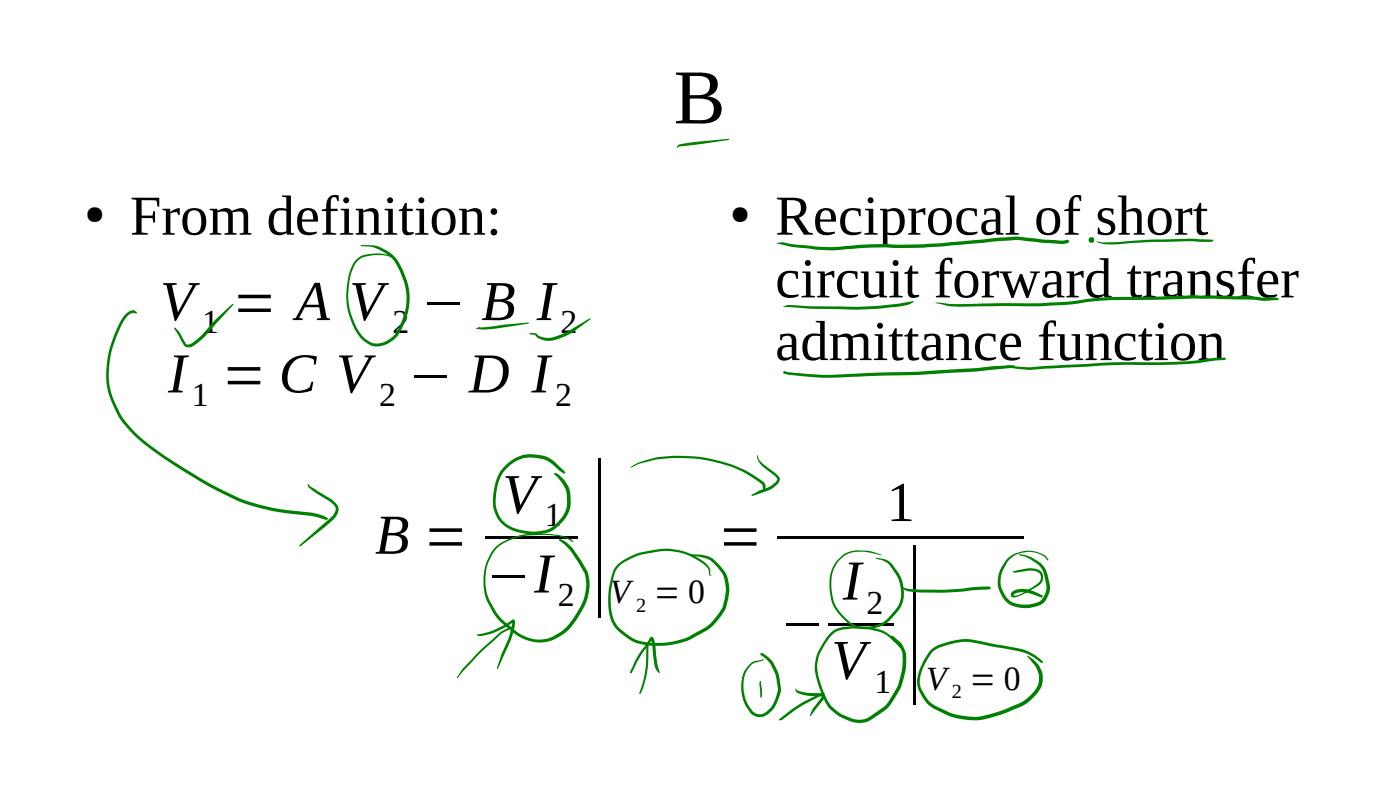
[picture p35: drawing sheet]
<svg xmlns="http://www.w3.org/2000/svg" width="280mm" height="158mm" viewBox="0 0 280 158" stroke-linecap="round" stroke-linejoin="round" font-family="sans-serif">
<defs><g id="words">
<g font-size="31.7">
<text x="117.6" y="116.7">|</text>
<text x="180.7" y="134.1">|</text>
</g>
<text font-size="15.5" x="134.7" y="24.7">B</text>
<g font-size="11.3">
<text x="26" y="46.9">From definition:</text>
<text x="155.1" y="46.9">Reciprocal of short</text>
<text x="155.1" y="59.4">circuit forward transfer</text>
<text x="32" y="64">V = A V − B I</text>
<text x="155.1" y="72">admittance function</text>
<text x="33.6" y="78.4">I = C V − D I</text>
<text x="100.5" y="102.6">V</text>
<text x="177.3" y="104.1">1</text>
<text x="75" y="110.7">B =</text>
<text x="143.6" y="110.7">=</text>
<text x="97.2" y="118.4">−I</text>
<text x="168.6" y="119.8">I</text>
<text x="156.1" y="128.1">−</text>
<text x="166.3" y="135.7">V</text>
</g>
<g font-size="6.8">
<text x="40.5" y="66.6">1</text>
<text x="78.5" y="66.6">2</text>
<text x="112.1" y="66.6">2</text>
<text x="38.4" y="81.1">1</text>
<text x="75.8" y="81.1">2</text>
<text x="111" y="81.1">2</text>
<text x="108.9" y="105.2">1</text>
<text x="111.6" y="121.1">2</text>
<text x="122" y="120.5">V = 0</text>
<text x="173.3" y="122.7">2</text>
<text x="185.3" y="138">V = 0</text>
<text x="174.9" y="138.5">1</text>
</g>
<g font-size="5.1">
<text x="17" y="44.3">●</text>
<text x="146.1" y="44.3">●</text>
</g>
<g font-size="4.1">
<text x="127.2" y="122.3">2</text>
<text x="190.4" y="139.6">2</text>
</g>
</g></defs>
<g fill="#000">
<path d="M97.2 107.1h18.4v.6h-18.4z" fill-rule="evenodd"/>
<path d="M155.6 107.1h49.2v.6h-49.2z" fill-rule="evenodd"/>
<path d="M165.7 124.6h13v.5h-13z" fill-rule="evenodd"/>
</g>
<g fill="#008000">
<path d="M135.6 29l.6-.2 2.2-.3 7.3-.8 .2 .2-6 .9-4 .5-.4 .2-.1-.1z"/>
<path d="M95.7 65.5l5.1-.6 4.9-.4 .1 .1-6.6 1.1-2.3 .2a1.05 1.05 0 0 1-1.2-.3z"/>
<path d="M95.7 65.6l.2-.2 .1 .3-.2 .1z"/>
<path d="M95.8 65.4l.3 .2-.2 .2-.2-.1z"/>
<path d="M95.3 65.6l.6-.2 .2 .2-.2 .1-.5 .1-.2-.1z"/>
<path d="M35 65.5h.1a10.5 10.5 0 0 1 2.1 3.2 .76 .76 0 0 0 1 0l1.4-1.1 1.4-1.3a45.2 45.2 0 0 1 5.3-5.4l.3-.2 .1 .1-4.8 5.4a9 9 0 0 1-4 3.2l-.8-.1-.4-.3-1.9-3.3z"/>
<path d="M106 66.5l1.2 .2a3.6 3.6 0 0 0 4 .5l2.7-1.2 4.1-2.4 .1 .1-3.8 2.9-1.1 .6a6.4 6.4 0 0 1-4.5 .8 2.37 2.37 0 0 1-1.7-1.1l-1-.1-.1-.1z"/>
<path d="M72.1 49.1a7.2 7.2 0 0 1 7 2.4 15.2 15.2 0 0 1 2.7 6.2 12.8 12.8 0 0 1-2.9 10 4.4 4.4 0 0 1-5.3 1 8.4 8.4 0 0 1-3.6-5.2 14.6 14.6 0 0 1 .9-11.2 4.3 4.3 0 0 1 3.9-1.6 6.3 6.3 0 0 1 4 .8 8.6 8.6 0 0 0-6.9 .4 6.3 6.3 0 0 0-2 4.4 13.2 13.2 0 0 0 3.1 11.4l.9 .6a4.3 4.3 0 0 0 5.4-1.9 12.2 12.2 0 0 0 1.5-10 12.4 12.4 0 0 0-2.5-4.8 8.4 8.4 0 0 0-6.1-2.4z"/>
<path d="M101.1 93a7.3 7.3 0 0 1 9.9-.6l1.8 1.6 .1 .4a.19 .19 0 0 1 .1 .3 .19 .19 0 0 1-.3-.1l-.9-.6-1.3-1.1a7 7 0 0 0-11.2 5.2 6.3 6.3 0 0 0 1.9 6.5 9.6 9.6 0 0 0 9.2 .8 6.4 6.4 0 0 0 2.8-7.3 7.5 7.5 0 0 0-2.3-3.2l-.1-.2 .3-.2a5.7 5.7 0 0 1 3 4.4 7.1 7.1 0 0 1-3.8 7.3 10.5 10.5 0 0 1-9.8-1.5 6.9 6.9 0 0 1-1.7-6.7 8.1 8.1 0 0 1 2.3-5z"/>
<path d="M25.2 62.8a1.46 1.46 0 0 1 1.9-.6l.3 .3-.1 .2-.6-.2a2.84 2.84 0 0 0-2.1 1.9 19.8 19.8 0 0 0-2.4 13.8 18.9 18.9 0 0 0 7.8 10.7 88.7 88.7 0 0 0 19.1 11.1l3 .9 3.2 .7 7.1 .9a7.8 7.8 0 0 1 3.1 1v.4h-.3a22.6 22.6 0 0 0-7.7-1.3 38.6 38.6 0 0 1-15.5-5.3 83.4 83.4 0 0 1-15.1-10.3 16.8 16.8 0 0 1-4.8-17.9l1.7-4.4z"/>
<path d="M61.6 96.8h.1l.1 .1-.1 .1 .1-.1 .3 .4 4.1 2.5a2.32 2.32 0 0 1 1.4 2.5l-.6 1.1-1.3 1.3-5.5 4.4-.2 .1-.2-.1 6.3-5.6a1.81 1.81 0 0 0 .9-2.3l-1-1-3.9-2.4-.4-.5z"/>
<path d="M99.1 109.4a13.5 13.5 0 0 1 9.8-2.7 9.4 9.4 0 0 1 5.5 1.2l.3 .3-.2 .1a6.6 6.6 0 0 0-3.7-1.3 18.6 18.6 0 0 0-7.9 .6 7.1 7.1 0 0 0-5.4 5.4 10.6 10.6 0 0 0 1.8 9.4 19.1 19.1 0 0 0 5.9 4.9 7 7 0 0 0 7.5-1.4 14 14 0 0 0 4.6-9.2 6.6 6.6 0 0 0-1.7-4.3 12.6 12.6 0 0 0-3-3.8l-.7-.5v-.3l.2-.1a5.7 5.7 0 0 1 2.5 1.9l1.6 2.4a7.6 7.6 0 0 1 1.6 6.3 16 16 0 0 1-5 8.4 7.8 7.8 0 0 1-10.4-.5 12.8 12.8 0 0 1-5.7-9.3 10.2 10.2 0 0 1 2.4-7.5z"/>
<path d="M123.5 112.9a13.4 13.4 0 0 1 7.8-3.1 11.8 11.8 0 0 1 10.5 3.5l.3 .6-.1 1h.4l-.3 .2-.3-.2v-.9a4.7 4.7 0 0 0-2.2-2 12.2 12.2 0 0 0-9.9-1.4 12.8 12.8 0 0 0-5.3 2.1l-.6 .5a5 5 0 0 0-1.3 3.2 11.7 11.7 0 0 0 .8 8.4 9.4 9.4 0 0 0 8.9 3.7 14.9 14.9 0 0 0 7.9-2.6l1.3-.8 1.1-.9a8.3 8.3 0 0 0 2.2-9.1 6.9 6.9 0 0 0-3.6-3.5l-2.9-.6-.1-.1 .1-.1a8.1 8.1 0 0 1 3.8 .6 7.4 7.4 0 0 1 3.9 6.4 9.3 9.3 0 0 1-3.2 7.1l-.7 .6a17.9 17.9 0 0 1-7.4 3.3 13.4 13.4 0 0 1-8.5-.9 8.6 8.6 0 0 1-3.7-3.5 15 15 0 0 1 .6-10.9z"/>
<path d="M129.7 128.1v.6a23 23 0 0 1-1.1 8.8l-.6 1.3-.1-.4a23.5 23.5 0 0 0 1.4-9.6z"/>
<path d="M130.1 127.4a.54 .54 0 0 1 .6 0 .54 .54 0 0 1 .2 .6l.6 4.8 .5 1.6-.1 .1a2.17 2.17 0 0 1-1-1.7l-.5-3.9-.2-1.1h.2l-1.2 1.9a23.5 23.5 0 0 0-2.9 4.8l-.1 .1-.2-.3a16.6 16.6 0 0 1 2.8-4.9z"/>
<path d="M126.1 134.3l.2 .1-.1 .2-.2-.2z"/>
<path d="M126.1 134.2l.2 .2-.2 .2-.1-.1z"/>
<path d="M95.4 130.6l4.6-4.2 2.2-1.2 .2 .1-.6 .6-1.7 .9-3.8 3.5-3.5 3.6-1.3 1.6-.1-.1 1.2-1.8z"/>
<path d="M95.4 126.7l.2 .1 .4-.1a15.2 15.2 0 0 0 5.5-2.1l.7-.5a.47 .47 0 0 1 .6-.2 .47 .47 0 0 1 .2 .6l-.3 1.6-.6 2-2.5 5.6h-.1l-.1-.1a31.2 31.2 0 0 1 2.3-6.1l.6-2.2 .1-1.1 .3 .1a15.9 15.9 0 0 1-6 2.7l-.5 .1a.57 .57 0 0 1-.8-.4z"/>
<path d="M126 93.4l.4-.2a19.2 19.2 0 0 1 11-2 25.6 25.6 0 0 1 15.4 5.3l.2 .2a.98 .98 0 0 1-.3 1.3l-.1-.2-.2-.9a22.3 22.3 0 0 0-11.6-5 26.7 26.7 0 0 0-13.7 1.1z"/>
<path d="M151.4 91l.3 .4a1.8 1.8 0 0 0 1 1.4l2.5 1.9a1.25 1.25 0 0 1 .8 1.1 1.25 1.25 0 0 1-.7 1.1l-1.5 1.1-3.2 1.1h-.2l-.1-.2a7.9 7.9 0 0 1 3.3-1.5l1.4-1 .4-.6-.3-.6-.9-.7a5.8 5.8 0 0 1-2.7-2.8z"/>
<path d="M166.1 126.6a4.1 4.1 0 0 1 2.6-1.3 14.6 14.6 0 0 1 8.4 1 8.7 8.7 0 0 1 2.9 3l.1 .2-.9-.9a7.4 7.4 0 0 0-5-2.7l-.6-.1a14.3 14.3 0 0 0-6.1 .3 5.7 5.7 0 0 0-2.6 2.9 7.7 7.7 0 0 0-.7 7.9 9.2 9.2 0 0 0 2.8 4.9 8 8 0 0 0 5.2 2l1.2-.2a15.3 15.3 0 0 0 4.1-3.1 13.3 13.3 0 0 0 2.9-10.2l-.5-1.1-1.6-1.7v-.4h.3l1.5 1.3a5.6 5.6 0 0 1 1.1 4.7 16.4 16.4 0 0 1-3.1 7.8 15.2 15.2 0 0 1-4.5 3.3 5.3 5.3 0 0 1-4.1-.2 8 8 0 0 1-5.3-5.6 11.3 11.3 0 0 1-1.1-6.2 12 12 0 0 1 3-5.6z"/>
<path d="M155.9 143.7l2.5-1.9 2.3-1.5 3.2-1.6 .9-.3 .1 .1-.7 .5-4 2.2-3.4 2.5a.73 .73 0 0 1-1 .2z"/>
<path d="M159.2 137.6l.4 .4a10.8 10.8 0 0 0 4 .5l.8 .1a.67 .67 0 0 1 .6 .5 .67 .67 0 0 1-.3 .7l-2.5 3.3-.2-.1a7.8 7.8 0 0 1 2.1-3.3l.3-.6v.1l-.9-.1a6.7 6.7 0 0 1-4.3-.8l-.1-.4z"/>
<path d="M151.9 136.2l.2-.1 .1 .1 .2 2.1v1l-.2 .2-.1-.2z"/>
<path d="M152.1 130.6l.2-.1a5.5 5.5 0 0 1 2.3 1.9 10.1 10.1 0 0 1 1.6 5.7 7.1 7.1 0 0 1-2.8 4.8 2.49 2.49 0 0 1-3.5-.7 7.9 7.9 0 0 1-.7-8.6l.7-.8 .7-.5 2.1-.6 .1 .1-.3 .3-1.5 .4a4.9 4.9 0 0 0-2.3 5.1 7.1 7.1 0 0 0 2 4.7 2.02 2.02 0 0 0 2.8-.2 6.8 6.8 0 0 0 2.1-4.4 9.9 9.9 0 0 0-1.5-5l-.9-1-1-.8z"/>
<path d="M167.7 111.8a5.6 5.6 0 0 1 5.4-1.7l1.2 .1 2.1 .7-1.7-.3a7.8 7.8 0 0 0-5.6 .4 6.8 6.8 0 0 0-2.8 6.9 8.6 8.6 0 0 0 5.2 7.2 6.7 6.7 0 0 0 7.2-2.8l1.1-1.5a6.5 6.5 0 0 0-.6-5.9l-1.6-2.3-1.2-.6-1.1-.3-.1-.1 .1-.1a4.1 4.1 0 0 1 2.8 .9 8.3 8.3 0 0 1 2.6 7.3 9.2 9.2 0 0 1-4.2 5.3 6.5 6.5 0 0 1-7-.5 8.7 8.7 0 0 1-3.6-7.9 6.8 6.8 0 0 1 1.8-4.8z"/>
<path d="M180.5 117.4a11.8 11.8 0 0 0 4.8 .4h4.3l6.7-.5 1.4-.1 .4 .4-.2 .2-.2-.1 .1 .1-3.5 .2a56.7 56.7 0 0 1-12.8 .2l-1-.6-.1-.1z"/>
<path d="M202.6 114.2l2.9-.6a2.82 2.82 0 0 1 2.9 1 2.05 2.05 0 0 1-1.2 2.7 12.7 12.7 0 0 1-4.3 2.1 .64 .64 0 0 1-.7-.4 .64 .64 0 0 1 .4-.8 4.1 4.1 0 0 1 3-.4l1.2 .4 1.6 .8 .2 .2-.1 .2h-.4a7.8 7.8 0 0 0-3.8-1l-1.1 .1-.5 .5a1.04 1.04 0 0 0 1.3-.2l3-1.8a1.58 1.58 0 0 0 .9-2.4 2.73 2.73 0 0 0-2.3-.5l-2.6 .4-.3-.1-.2-.1z"/>
<path d="M201.6 111.5a6.2 6.2 0 0 1 7.7-.2l.4 .6-.2 .1-.4-.5a5.4 5.4 0 0 0-7.8 1.1l-.5 .9a4.9 4.9 0 0 0 2.2 7.1 6.2 6.2 0 0 0 5.3-.7l.4-.7a3.4 3.4 0 0 0 .6-2.2l-.4-2-.6-1.4a7.6 7.6 0 0 0-4.5-2.6l-.1-.1 .2-.1a7.2 7.2 0 0 1 5.1 2.8 9.1 9.1 0 0 1 1 3.3 3.8 3.8 0 0 1-2.4 4.2 6.4 6.4 0 0 1-6.5-1 5.6 5.6 0 0 1-.7-6.9z"/>
<path d="M186.2 129.9a12.8 12.8 0 0 1 6.9-2.2 16.9 16.9 0 0 1 4.7 .8l4.4 .8a10.1 10.1 0 0 1 5.2 1.9l1.2 1.2-.1 .1h-.3l-1.1-.9a9.6 9.6 0 0 0-4.3-1.6l-5.1-.9a16.3 16.3 0 0 0-4.6-.8 15.3 15.3 0 0 0-6.3 1.8 11 11 0 0 0-2.9 6.1l.3 1.4 .7 1.2a5.3 5.3 0 0 0 3.3 2.8l1.5 .7a13.2 13.2 0 0 0 10-.1l2.6-1a8.3 8.3 0 0 0 5.4-4.6l.1-1.6a6.5 6.5 0 0 0-2.2-3.6l-.2-.2 .2-.1a5.9 5.9 0 0 1 2.9 3.4 5 5 0 0 1-2.1 5.2 10.6 10.6 0 0 1-4.4 2.4 16.9 16.9 0 0 1-8.3 1.8 13.5 13.5 0 0 1-6.2-1.9 6.4 6.4 0 0 1-3.7-3.9 5.5 5.5 0 0 1 .5-5.1l.6-1.3z"/>
<path d="M155.5 48.5a3.9 3.9 0 0 1 2.5 .2l1.6 .2a41.2 41.2 0 0 0 11.9 .1l5.4-.2 2.4 .1 5.2-.1 18.7-1.5 8.9 .8 1.4-.2 .3 .3-.3 .4-1.5 .2-8.7-.8-18.7 1.5-5.3 .1-2.4-.2-5.4 .2a42.4 42.4 0 0 1-15-.7l-1-.2z"/>
<path d="M219.2 48.2h.1a14.6 14.6 0 0 0 5.5 .1l5.8-.4 7.4-.2 4.5 .2 .2 .2-.2 .2-.5 .1-3.3-.2a191.6 191.6 0 0 0-16.8 .7l-1.8-.3z"/>
<path d="M156.6 61.3l1.3-.3a166.1 166.1 0 0 0 18.1 .1l3.7-.4 2.9-.5 .1 .1a5.9 5.9 0 0 1-3.7 1.1l-3 .3a157.2 157.2 0 0 1-18.1-.3z"/>
<path d="M187 60.5l4.4 .3 9.7-.2h6.9l5-.3 3.1-.3a34.7 34.7 0 0 1 6.9-.6l19.7-.3 8 .2 2 .2 1.7-.1 1.3 .2v.3l-.2 .1a13.9 13.9 0 0 1-4.8-.1l-11.7-.2-8 .2-8.1 .1a48.3 48.3 0 0 0-7.8 .8l-7.1 .4-14.8 .1a16.7 16.7 0 0 1-6.2-.8z"/>
<path d="M156.7 74.3h.7a60.8 60.8 0 0 0 14.5 .3h1.6a343.2 343.2 0 0 0 25.2-1.4l4-.2 .2 .2-.2 .2a163.6 163.6 0 0 1-15.5 1.3l-3.9 .3-11.4 .3a57.4 57.4 0 0 1-14.8-.5l-.4-.2z"/>
<path d="M156.8 74.3h.3l.1 .2-.5 .1z"/>
<path d="M156.9 74.4l.2-.1 .1 .2-.1 .1z"/>
<path d="M156.7 74.3l.2-.1 .3 .2-.1 .2z"/>
<path d="M201.3 73.1h.5a22.9 22.9 0 0 0 6.1 .1l3.1-.1a212.9 212.9 0 0 1 17.4-.7 64.7 64.7 0 0 0 12.3-.6l2.3-.3h2l.2 .2-.2 .2-4.8 .6a74.8 74.8 0 0 1-12.4 .4 224.5 224.5 0 0 0-17.9 .8l-2 .1a16.7 16.7 0 0 1-6.3-.5z"/>
</g>
<g fill="#008000">
<path d="M218.3 47.9l.4 .2-.1 .1z" fill-rule="evenodd"/>
<circle cx="218.3" cy="48" r=".58"/>
</g>
<use href="#words"/>
</svg>
